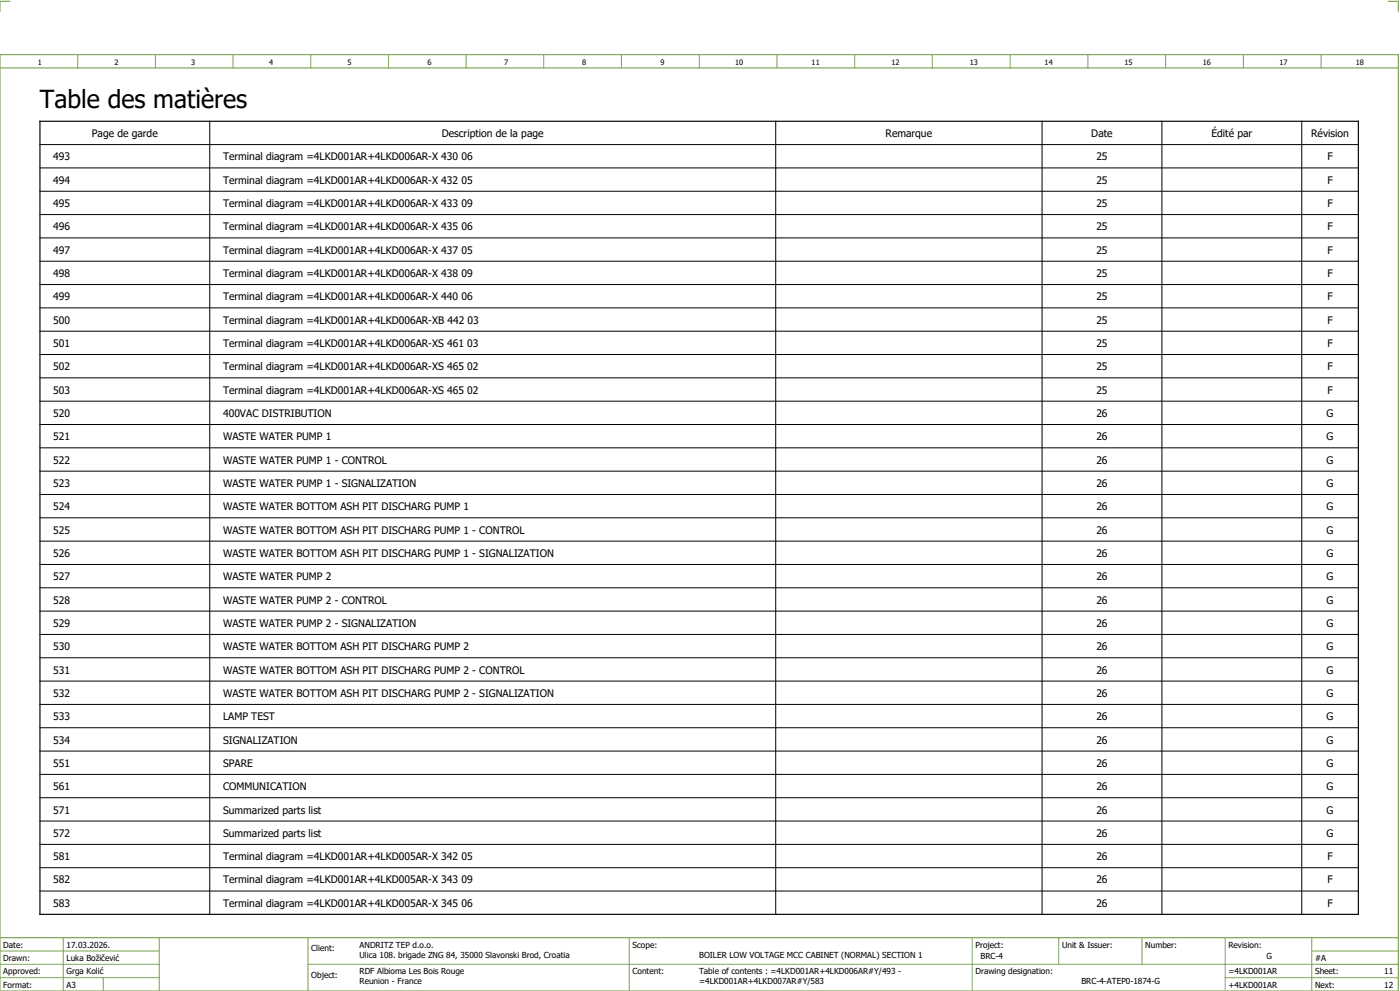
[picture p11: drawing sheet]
<svg xmlns="http://www.w3.org/2000/svg" width="421mm" height="297mm" viewBox="0 0 421 297" stroke-linecap="round" stroke-linejoin="round" font-family="sans-serif">
<defs><g id="words">
<text font-size="7.5" x="12" y="32.4">Table des matières</text>
<g font-size="3.1">
<text x="27.6" y="41.1">Page de garde</text>
<text x="132.7" y="41.1">Description de la page</text>
<text x="266" y="41.1">Remarque</text>
<text x="327.8" y="41.1">Date</text>
<text x="363.9" y="41.1">Édité par</text>
<text x="393.8" y="41.1">Révision</text>
<text x="16" y="48.1">493</text>
<text x="67" y="48.1">Terminal diagram =4LKD001AR+4LKD006AR-X 430 06</text>
<text x="329.3" y="48.1">25</text>
<text x="398.7" y="48.1">F</text>
<text x="16" y="55.1">494</text>
<text x="67" y="55.1">Terminal diagram =4LKD001AR+4LKD006AR-X 432 05</text>
<text x="329.3" y="55.1">25</text>
<text x="398.7" y="55.1">F</text>
<text x="16" y="62.1">495</text>
<text x="67" y="62.1">Terminal diagram =4LKD001AR+4LKD006AR-X 433 09</text>
<text x="329.3" y="62.1">25</text>
<text x="398.7" y="62.1">F</text>
<text x="16" y="69.1">496</text>
<text x="67" y="69.1">Terminal diagram =4LKD001AR+4LKD006AR-X 435 06</text>
<text x="329.3" y="69.1">25</text>
<text x="398.7" y="69.1">F</text>
<text x="16" y="76.1">497</text>
<text x="67" y="76.1">Terminal diagram =4LKD001AR+4LKD006AR-X 437 05</text>
<text x="329.3" y="76.1">25</text>
<text x="398.7" y="76.1">F</text>
<text x="16" y="83.1">498</text>
<text x="67" y="83.1">Terminal diagram =4LKD001AR+4LKD006AR-X 438 09</text>
<text x="329.3" y="83.1">25</text>
<text x="398.7" y="83.1">F</text>
<text x="16" y="90.1">499</text>
<text x="67" y="90.1">Terminal diagram =4LKD001AR+4LKD006AR-X 440 06</text>
<text x="329.3" y="90.1">25</text>
<text x="398.7" y="90.1">F</text>
<text x="16" y="97.1">500</text>
<text x="67" y="97.1">Terminal diagram =4LKD001AR+4LKD006AR-XB 442 03</text>
<text x="329.3" y="97.1">25</text>
<text x="398.7" y="97.1">F</text>
<text x="16" y="104.1">501</text>
<text x="67" y="104.1">Terminal diagram =4LKD001AR+4LKD006AR-XS 461 03</text>
<text x="329.3" y="104.1">25</text>
<text x="398.7" y="104.1">F</text>
<text x="16" y="111.1">502</text>
<text x="67" y="111.1">Terminal diagram =4LKD001AR+4LKD006AR-XS 465 02</text>
<text x="329.3" y="111.1">25</text>
<text x="398.7" y="111.1">F</text>
<text x="16" y="118.1">503</text>
<text x="67" y="118.1">Terminal diagram =4LKD001AR+4LKD006AR-XS 465 02</text>
<text x="329.3" y="118.1">25</text>
<text x="398.7" y="118.1">F</text>
<text x="16" y="125.1">520</text>
<text x="67" y="125.1">400VAC DISTRIBUTION</text>
<text x="329.3" y="125.1">26</text>
<text x="398.5" y="125.1">G</text>
<text x="16" y="132.1">521</text>
<text x="67" y="132.1">WASTE WATER PUMP 1</text>
<text x="329.3" y="132.1">26</text>
<text x="398.5" y="132.1">G</text>
<text x="16" y="139.1">522</text>
<text x="67" y="139.1">WASTE WATER PUMP 1 - CONTROL</text>
<text x="329.3" y="139.1">26</text>
<text x="398.5" y="139.1">G</text>
<text x="16" y="146.1">523</text>
<text x="67" y="146.1">WASTE WATER PUMP 1 - SIGNALIZATION</text>
<text x="329.3" y="146.1">26</text>
<text x="398.5" y="146.1">G</text>
<text x="16" y="153.1">524</text>
<text x="67" y="153.1">WASTE WATER BOTTOM ASH PIT DISCHARG PUMP 1</text>
<text x="329.3" y="153.1">26</text>
<text x="398.5" y="153.1">G</text>
<text x="16" y="160.1">525</text>
<text x="67" y="160.1">WASTE WATER BOTTOM ASH PIT DISCHARG PUMP 1 - CONTROL</text>
<text x="329.3" y="160.1">26</text>
<text x="398.5" y="160.1">G</text>
<text x="16" y="167.1">526</text>
<text x="67" y="167.1">WASTE WATER BOTTOM ASH PIT DISCHARG PUMP 1 - SIGNALIZATION</text>
<text x="329.3" y="167.1">26</text>
<text x="398.5" y="167.1">G</text>
<text x="16" y="174.1">527</text>
<text x="67" y="174.1">WASTE WATER PUMP 2</text>
<text x="329.3" y="174.1">26</text>
<text x="398.5" y="174.1">G</text>
<text x="16" y="181.1">528</text>
<text x="67" y="181.1">WASTE WATER PUMP 2 - CONTROL</text>
<text x="329.3" y="181.1">26</text>
<text x="398.5" y="181.1">G</text>
<text x="16" y="188.1">529</text>
<text x="67" y="188.1">WASTE WATER PUMP 2 - SIGNALIZATION</text>
<text x="329.3" y="188.1">26</text>
<text x="398.5" y="188.1">G</text>
<text x="16" y="195.1">530</text>
<text x="67" y="195.1">WASTE WATER BOTTOM ASH PIT DISCHARG PUMP 2</text>
<text x="329.3" y="195.1">26</text>
<text x="398.5" y="195.1">G</text>
<text x="16" y="202.1">531</text>
<text x="67" y="202.1">WASTE WATER BOTTOM ASH PIT DISCHARG PUMP 2 - CONTROL</text>
<text x="329.3" y="202.1">26</text>
<text x="398.5" y="202.1">G</text>
<text x="16" y="209.1">532</text>
<text x="67" y="209.1">WASTE WATER BOTTOM ASH PIT DISCHARG PUMP 2 - SIGNALIZATION</text>
<text x="329.3" y="209.1">26</text>
<text x="398.5" y="209.1">G</text>
<text x="16" y="216.1">533</text>
<text x="67" y="216.1">LAMP TEST</text>
<text x="329.3" y="216.1">26</text>
<text x="398.5" y="216.1">G</text>
<text x="16" y="223.1">534</text>
<text x="67" y="223.1">SIGNALIZATION</text>
<text x="329.3" y="223.1">26</text>
<text x="398.5" y="223.1">G</text>
<text x="16" y="230.1">551</text>
<text x="67" y="230.1">SPARE</text>
<text x="329.3" y="230.1">26</text>
<text x="398.5" y="230.1">G</text>
<text x="16" y="237.1">561</text>
<text x="67" y="237.1">COMMUNICATION</text>
<text x="329.3" y="237.1">26</text>
<text x="398.5" y="237.1">G</text>
<text x="16" y="244.1">571</text>
<text x="67" y="244.1">Summarized parts list</text>
<text x="329.3" y="244.1">26</text>
<text x="398.5" y="244.1">G</text>
<text x="16" y="251.1">572</text>
<text x="67" y="251.1">Summarized parts list</text>
<text x="329.3" y="251.1">26</text>
<text x="398.5" y="251.1">G</text>
<text x="16" y="258.1">581</text>
<text x="67" y="258.1">Terminal diagram =4LKD001AR+4LKD005AR-X 342 05</text>
<text x="329.3" y="258.1">26</text>
<text x="398.7" y="258.1">F</text>
<text x="16" y="265.1">582</text>
<text x="67" y="265.1">Terminal diagram =4LKD001AR+4LKD005AR-X 343 09</text>
<text x="329.3" y="265.1">26</text>
<text x="398.7" y="265.1">F</text>
<text x="16" y="272.1">583</text>
<text x="67" y="272.1">Terminal diagram =4LKD001AR+4LKD005AR-X 345 06</text>
<text x="329.3" y="272.1">26</text>
<text x="398.7" y="272.1">F</text>
</g>
<g font-size="2.5">
<text x="1" y="284.4">Date:</text>
<text x="20" y="284.4">17.03.2026.</text>
<text x="93.5" y="285.4">Client:</text>
<text x="108" y="284.4">ANDRITZ TEP d.o.o.</text>
<text x="108" y="287.4">Ulica 108. brigade ZNG 84, 35000 Slavonski Brod, Croatia</text>
<text x="190" y="284.4">Scope:</text>
<text x="210" y="287.4">BOILER LOW VOLTAGE MCC CABINET (NORMAL) SECTION 1</text>
<text x="293" y="284.4">Project:</text>
<text x="294.5" y="287.9">BRC-4</text>
<text x="319" y="284.4">Unit &amp; Issuer:</text>
<text x="344" y="284.4">Number:</text>
<text x="369" y="284.4">Revision:</text>
<text x="380.4" y="287.9">G</text>
<text x="1" y="288.4">Drawn:</text>
<text x="1" y="292.4">Approved:</text>
<text x="20" y="288.4">Luka Božičević</text>
<text x="20" y="292.4">Grga Kolić</text>
<text x="93.5" y="293.4">Object:</text>
<text x="108" y="292.4">RDF Albioma Les Bois Rouge</text>
<text x="190" y="292.4">Content:</text>
<text x="210" y="292.4">Table of contents : =4LKD001AR+4LKD006AR#Y/493 -</text>
<text x="293" y="292.4">Drawing designation:</text>
<text x="369" y="292.4">=4LKD001AR</text>
<text x="395" y="292.4">Sheet:</text>
<text x="395" y="288.4">#A</text>
<text x="415.8" y="292.4">11</text>
<text x="1" y="296.4">Format:</text>
<text x="20" y="296.4">A3</text>
<text x="108" y="295.4">Reunion - France</text>
<text x="210" y="295.4">=4LKD001AR+4LKD007AR#Y/583</text>
<text x="324.8" y="295.4">BRC-4-ATEP0-1874-G</text>
<text x="369" y="296.4">+4LKD001AR</text>
<text x="395" y="296.4">Next:</text>
<text x="415.8" y="296.4">12</text>
</g>
<g font-size="2.2">
<text x="11.4" y="19.4">1</text>
<text x="34.4" y="19.4">2</text>
<text x="57.4" y="19.4">3</text>
<text x="80.9" y="19.4">4</text>
<text x="104.4" y="19.4">5</text>
<text x="128.4" y="19.4">6</text>
<text x="151.4" y="19.4">7</text>
<text x="174.9" y="19.4">8</text>
<text x="198.4" y="19.4">9</text>
<text x="220.8" y="19.4">10</text>
<text x="243.8" y="19.4">11</text>
<text x="267.8" y="19.4">12</text>
<text x="291.3" y="19.4">13</text>
<text x="313.8" y="19.4">14</text>
<text x="337.8" y="19.4">15</text>
<text x="361.3" y="19.4">16</text>
<text x="384.3" y="19.4">17</text>
<text x="407.3" y="19.4">18</text>
</g>
</g></defs>
<path d="M0 16.4h420v281h-420zM3 .4h-3v3M417 .4h3v3M0 20.4h420M0 281.4h420" fill="none" stroke="#7ca552" stroke-width=".35"/>
<g fill="none" stroke="#7ca552" stroke-width=".3">
<path d="M23.4 16.5v4M46.7 16.4v4M70 16.4v4M93.4 16.4v4M116.7 16.5v4M140 16.4v4M163.3 16.4v4M186.7 16.4v4M210 16.4v4M233.4 16.4v4M256.7 16.4v4M280 16.5v4"/>
<path d="M303.4 16.4v4M326.8 16.4v4M350.1 16.4v4M373.5 16.4v4M396.8 16.4v4M0 285.4h47.8M0 293.4h47.8M19 281.4v16M31 293.4v4M47.8 281.4v16M47.8 289.4h-47.8M92.5 281.4v16"/>
<path d="M92.5 289.4h327.5M189 281.4v16M292 281.4v15.8M318 281.4v8M343 281.4v8M368 281.4v15.8M368 293.4h52M394 285.4h26M394 281.4v15.8"/>
</g>
<g fill="none" stroke="#000" stroke-width=".3">
<path d="M63 36.4v238M233 36.4v238M313 36.4v238M349 36.4v238M391 36.4v238M12 57.4h396M12 50.4h396M12 43.4h396M12 71.4h396M12 78.4h396M12 64.4h396M12 85.4h396"/>
<path d="M12 99.4h396M12 92.4h396M12 113.4h396M12 106.4h396M12 127.4h396M12 120.4h396M12 134.4h396M12 141.4h396M12 155.4h396M12 148.4h396M12 169.4h396M12 176.4h396"/>
<path d="M12 162.4h396M12 183.4h396M12 197.4h396M12 190.4h396M12 218.4h396M12 211.4h396M12 204.4h396M12 225.4h396M12 239.4h396M12 232.4h396M12 253.4h396M12 246.4h396"/>
<path d="M12 267.4h396M12 260.4h396"/>
</g>
<path d="M12 36.4h396v238h-396z" fill="none" stroke="#000" stroke-width=".35"/>
<use href="#words"/>
</svg>
